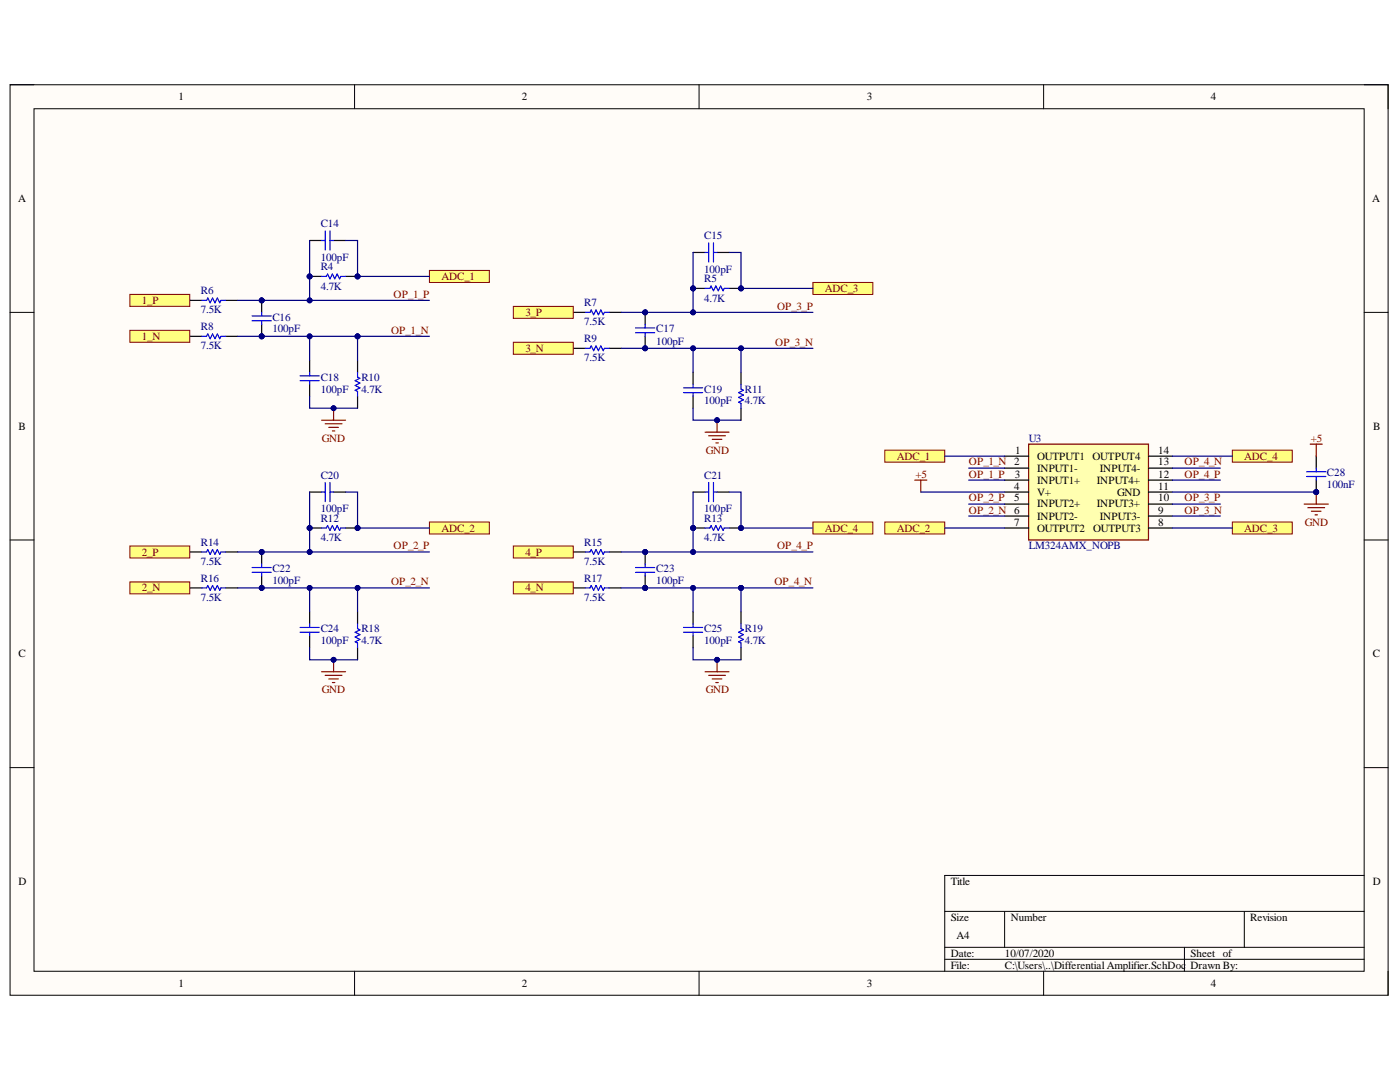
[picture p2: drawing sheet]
<svg xmlns="http://www.w3.org/2000/svg" width="279mm" height="216mm" viewBox="0 0 279 216" stroke-linecap="round" stroke-linejoin="round" font-family="sans-serif">
<defs><g id="words">
<g font-size="2.2">
<text x="35.6" y="20">1</text>
<text x="104.2" y="20">2</text>
<text x="173" y="20">3</text>
<text x="241.7" y="20">4</text>
<text x="3.6" y="40.3">A</text>
<text x="273.9" y="40.3">A</text>
<text x="3.7" y="85.8">B</text>
<text x="274" y="85.8">B</text>
<text x="202.5" y="95.3">3</text>
<text x="202.6" y="90.5">1</text>
<text x="207" y="91.7">OUTPUT1 OUTPUT4</text>
<text x="207" y="94.1">INPUT1-</text>
<text x="219.5" y="94.1">INPUT4-</text>
<text x="231.2" y="90.5">14</text>
<text x="231.2" y="92.9">13</text>
<text x="231.2" y="95.3">12</text>
<text x="202.4" y="97.7">4</text>
<text x="202.4" y="100.1">5</text>
<text x="207" y="96.5">INPUT1+</text>
<text x="207" y="98.9">V+</text>
<text x="207" y="101.2">INPUT2+</text>
<text x="218.9" y="96.5">INPUT4+</text>
<text x="218.9" y="101.2">INPUT3+</text>
<text x="223" y="98.9">GND</text>
<text x="231.2" y="97.7">11</text>
<text x="231.2" y="100.1">10</text>
<text x="202.4" y="104.9">7</text>
<text x="207" y="103.7">INPUT2-</text>
<text x="207" y="106.1">OUTPUT2</text>
<text x="218.1" y="106.1">OUTPUT3</text>
<text x="219.5" y="103.7">INPUT3-</text>
<text x="231.2" y="102.5">9</text>
<text x="231.2" y="104.9">8</text>
<text x="3.7" y="131.2">C</text>
<text x="274" y="131.2">C</text>
<text x="3.7" y="176.5">D</text>
<text x="189.7" y="176.5">Title</text>
<text x="274" y="176.5">D</text>
<text x="189.7" y="183.7">Size</text>
<text x="201.7" y="183.7">Number</text>
<text x="249.5" y="183.7">Revision</text>
<text x="189.7" y="190.9">Date:</text>
<text x="190.9" y="187.4">A4</text>
<text x="200.6" y="190.9">10/07/2020</text>
<text x="237.6" y="190.9">Sheet of</text>
<text x="35.6" y="196.9">1</text>
<text x="104.2" y="196.9">2</text>
<text x="173" y="196.9">3</text>
<text x="189.7" y="193.3">File:</text>
<text x="200.6" y="193.3">C:\Users\..\Differential Amplifier.SchDoc</text>
<text x="237.6" y="193.3">Drawn By:</text>
<text x="241.7" y="196.9">4</text>
</g>
<g font-size="2.2" fill="#000080">
<text x="64" y="45.4">C14</text>
<text x="140.5" y="47.7">C15</text>
<text x="64" y="52">100pF</text>
<text x="64" y="53.9">R4</text>
<text x="40.1" y="58.7">R6</text>
<text x="64" y="57.8">4.7K</text>
<text x="140.5" y="56.4">R5</text>
<text x="140.5" y="54.4">100pF</text>
<text x="40.1" y="62.5">7.5K</text>
<text x="40.1" y="65.9">R8</text>
<text x="54.4" y="64">C16</text>
<text x="116.6" y="64.9">7.5K</text>
<text x="116.6" y="61.1">R7</text>
<text x="140.5" y="60.2">4.7K</text>
<text x="40.1" y="69.7">7.5K</text>
<text x="54.4" y="66.3">100pF</text>
<text x="116.6" y="68.3">R9</text>
<text x="131" y="68.8">100pF</text>
<text x="131" y="66.3">C17</text>
<text x="64" y="76">C18</text>
<text x="72.1" y="76">R10</text>
<text x="116.6" y="72.1">7.5K</text>
<text x="64" y="78.3">100pF</text>
<text x="72.1" y="78.3">4.7K</text>
<text x="140.5" y="80.7">100pF</text>
<text x="140.5" y="78.3">C19</text>
<text x="148.6" y="80.7">4.7K</text>
<text x="148.6" y="78.3">R11</text>
<text x="205.3" y="88.1">U3</text>
<text x="64" y="95.6">C20</text>
<text x="140.5" y="95.6">C21</text>
<text x="264.8" y="95.1">C28</text>
<text x="264.8" y="97.4">100nF</text>
<text x="64" y="108">4.7K</text>
<text x="64" y="104.1">R12</text>
<text x="64" y="102.3">100pF</text>
<text x="140.5" y="108">4.7K</text>
<text x="140.5" y="104.1">R13</text>
<text x="140.5" y="102.3">100pF</text>
<text x="40.1" y="112.7">7.5K</text>
<text x="40.1" y="108.9">R14</text>
<text x="116.6" y="112.7">7.5K</text>
<text x="116.6" y="108.9">R15</text>
<text x="205.3" y="109.6">LM324AMX_NOPB</text>
<text x="40.1" y="119.9">7.5K</text>
<text x="40.1" y="116.1">R16</text>
<text x="54.4" y="116.5">100pF</text>
<text x="54.4" y="114.2">C22</text>
<text x="116.6" y="119.9">7.5K</text>
<text x="116.6" y="116.1">R17</text>
<text x="131" y="116.5">100pF</text>
<text x="131" y="114.2">C23</text>
<text x="64" y="128.5">100pF</text>
<text x="64" y="126.2">C24</text>
<text x="72.1" y="128.5">4.7K</text>
<text x="72.1" y="126.2">R18</text>
<text x="140.5" y="128.5">100pF</text>
<text x="140.5" y="126.2">C25</text>
<text x="148.6" y="128.5">4.7K</text>
<text x="148.6" y="126.2">R19</text>
</g>
<g font-size="2.2" fill="#800000">
<text x="78.5" y="59.4">OP_1_P</text>
<text x="88.1" y="55.9">ADC_1</text>
<text x="164.6" y="58.2">ADC_3</text>
<text x="28.3" y="60.7">1_P</text>
<text x="104.8" y="63">3_P</text>
<text x="155.1" y="61.9">OP_3_P</text>
<text x="28.3" y="67.8">1_N</text>
<text x="78" y="66.6">OP_1_N</text>
<text x="104.8" y="70.2">3_N</text>
<text x="154.7" y="69">OP_3_N</text>
<text x="64.3" y="88.1">GND</text>
<text x="261.6" y="88.1">+5</text>
<text x="140.9" y="90.5">GND</text>
<text x="179" y="91.7">ADC_1</text>
<text x="182.7" y="95.3">+5</text>
<text x="193.4" y="95.3">OP_1_P</text>
<text x="193.4" y="92.9">OP_1_N 2</text>
<text x="236.4" y="95.3">OP_4_P</text>
<text x="236.4" y="92.9">OP_4_N</text>
<text x="248.3" y="91.7">ADC_4</text>
<text x="193.4" y="100.1">OP_2_P</text>
<text x="236.4" y="100.1">OP_3_P</text>
<text x="88.1" y="106.1">ADC_2</text>
<text x="164.6" y="106.1">ADC_4</text>
<text x="179" y="106.1">ADC_2</text>
<text x="193.4" y="102.5">OP_2_N 6</text>
<text x="236.4" y="102.5">OP_3_N</text>
<text x="248.3" y="106.1">ADC_3</text>
<text x="260.4" y="104.9">GND</text>
<text x="28.3" y="110.9">2_P</text>
<text x="78.5" y="109.6">OP_2_P</text>
<text x="104.8" y="110.9">4_P</text>
<text x="155.1" y="109.6">OP_4_P</text>
<text x="28.3" y="118">2_N</text>
<text x="78" y="116.8">OP_2_N</text>
<text x="104.8" y="118">4_N</text>
<text x="154.6" y="116.8">OP_4_N</text>
<text x="64.3" y="138.3">GND</text>
<text x="140.9" y="138.3">GND</text>
</g>
</g></defs>
<path d="M2 16.9h275v181.7h-275z" fill-rule="evenodd" fill="#fffcf8"/>
<path d="M2 16.9h275v181.7h-275z" fill="none" stroke="#000" stroke-width=".2"/>
<path d="M6.8 21.7h265.4v172.1h-265.4z" fill-rule="evenodd" fill="#fffcf8"/>
<g fill="none" stroke="#000" stroke-width=".2">
<path d="M2 16.9h4.8M70.8 16.9v4.8M139.5 16.9v4.8M208.3 16.9v4.8M272.2 16.9h4.8v4.8M6.8 21.7h265.4v172.1h-265.4zM2 62.3h4.8M272.2 62.3h4.8M2 107.7h4.8M272.2 107.7h4.8M2 153.2h4.8M272.2 153.2h4.8"/>
<path d="M272.2 174.7h-83.7v19.1M70.8 193.8v4.8M139.5 193.8v4.8M188.5 181.9h83.7M188.5 189h83.7M188.5 191.4h83.7M200.5 181.9v7.1M208.3 193.8v4.8M236.4 189v4.8M248.3 181.9v7.1M277 193.8v4.8"/>
</g>
<path d="M205.3 88.6h23.9v19.1h-23.9z" fill-rule="evenodd" fill="#ffffb0"/>
<path d="M205.3 88.6h23.9v19.1h-23.9z" fill="none" stroke="#800000" stroke-width=".24"/>
<g fill="none" stroke="#000" stroke-width=".24">
<path d="M37.9 59.9h2.4M45.1 59.9h2.3M61.8 48h2.4M66.6 48h2.4M37.9 67.1h2.4M45.1 67.1h2.3M71.4 71.9v2.4M71.4 79.1v2.4M200.5 91h4.8M200.5 93.4h4.8M200.5 95.8h4.8M200.5 98.2h4.8"/>
<path d="M229.2 91h4.8M229.2 93.4h4.8M229.2 95.8h4.8M229.2 98.2h4.8M200.5 100.6h4.8M200.5 103h4.8M200.5 105.4h4.8M229.2 100.6h4.8M229.2 103h4.8M229.2 105.4h4.8"/>
</g>
<path d="M40.3 59.9h.9l.3-.4 .4 .9 .5-.9 .5 .9 .5-.9 .5 .9 .2-.5h1M64.2 48h.7M64.9 46.1v3.8M65.9 46.1v3.8M65.9 48h.7M40.3 67.1h.9l.3-.5 .4 1 .5-1 .5 1 .5-1 .5 1 .2-.5h1M71.4 74.3v.9l.4 .3-.9 .5 .9 .4-.9 .5 .9 .5-.9 .5 .5 .2v1" fill="none" stroke="#00f" stroke-width=".24"/>
<circle cx="61.8" cy="55.2" r=".48" fill="#000080"/>
<circle cx="61.8" cy="55.2" r=".48" fill="none" stroke="#000080" stroke-width=".2"/>
<circle cx="71.4" cy="55.2" r=".48" fill="#000080"/>
<circle cx="71.4" cy="55.2" r=".48" fill="none" stroke="#000080" stroke-width=".2"/>
<path d="M61.8 55.2h2.4" fill="none" stroke="#000" stroke-width=".24"/>
<circle cx="61.8" cy="55.2" r=".48" fill="#000080"/>
<circle cx="61.8" cy="55.2" r=".48" fill="none" stroke="#000080" stroke-width=".2"/>
<path d="M69 55.2h2.4" fill="none" stroke="#000" stroke-width=".24"/>
<circle cx="71.4" cy="55.2" r=".48" fill="#000080"/>
<circle cx="71.4" cy="55.2" r=".48" fill="none" stroke="#000080" stroke-width=".2"/>
<path d="M64.2 55.2h.9l.3-.5 .5 .9 .4-.9 .5 .9 .5-.9 .5 .9 .2-.4h1" fill="none" stroke="#00f" stroke-width=".24"/>
<path d="M64.2 83.8h4.8M64.9 84.6h3.3M65.6 85.3h1.9M66.3 86h.5M66.6 81.5v2.3" fill="none" stroke="#800000" stroke-width=".24"/>
<circle cx="66.6" cy="81.5" r=".48" fill="#000080"/>
<circle cx="66.6" cy="81.5" r=".48" fill="none" stroke="#000080" stroke-width=".2"/>
<path d="M37.9 110.1h2.4M37.9 117.3h2.4M45.1 110.1h2.3M45.1 117.3h2.3M71.4 122.1v2.4M71.4 129.3v2.4" fill="none" stroke="#000" stroke-width=".24"/>
<path d="M40.3 110.1h.9l.3-.4 .4 .9 .5-.9 .5 .9 .5-.9 .5 .9 .2-.5h1M40.3 117.3h.9l.3-.5 .4 1 .5-1 .5 1 .5-1 .5 1 .2-.5h1M71.4 124.5v.9l.4 .3-.9 .5 .9 .4-.9 .5 .9 .5-.9 .5 .5 .2v1" fill="none" stroke="#00f" stroke-width=".24"/>
<circle cx="61.8" cy="105.4" r=".48" fill="#000080"/>
<circle cx="61.8" cy="105.4" r=".48" fill="none" stroke="#000080" stroke-width=".2"/>
<circle cx="71.4" cy="105.4" r=".48" fill="#000080"/>
<circle cx="71.4" cy="105.4" r=".48" fill="none" stroke="#000080" stroke-width=".2"/>
<path d="M61.8 105.4h2.4" fill="none" stroke="#000" stroke-width=".24"/>
<circle cx="61.8" cy="105.4" r=".48" fill="#000080"/>
<circle cx="61.8" cy="105.4" r=".48" fill="none" stroke="#000080" stroke-width=".2"/>
<path d="M69 105.4h2.4" fill="none" stroke="#000" stroke-width=".24"/>
<circle cx="71.4" cy="105.4" r=".48" fill="#000080"/>
<circle cx="71.4" cy="105.4" r=".48" fill="none" stroke="#000080" stroke-width=".2"/>
<path d="M64.2 105.4h.9l.3-.5 .5 .9 .4-.9 .5 .9 .5-.9 .5 .9 .2-.4h1" fill="none" stroke="#00f" stroke-width=".24"/>
<path d="M64.2 134h4.8M64.9 134.8h3.3M65.6 135.5h1.9M66.3 136.2h.5M66.6 131.7v2.3" fill="none" stroke="#800000" stroke-width=".24"/>
<circle cx="66.6" cy="131.7" r=".48" fill="#000080"/>
<circle cx="66.6" cy="131.7" r=".48" fill="none" stroke="#000080" stroke-width=".2"/>
<path d="M114.4 62.3h2.4M114.4 69.5h2.4M121.6 62.3h2.4M121.6 69.5h2.4M147.9 74.3v2.4M147.9 81.5v2.3" fill="none" stroke="#000" stroke-width=".24"/>
<path d="M116.8 62.3h1l.2-.4 .5 .9 .4-.9 .5 .9 .5-.9 .5 .9 .2-.5h1M116.8 69.5h1l.2-.5 .5 1 .4-1 .5 1 .5-1 .5 1 .2-.5h1M147.9 76.7v.9l.5 .3-1 .4 1 .5-1 .5 1 .5-1 .5 .5 .2v1" fill="none" stroke="#00f" stroke-width=".24"/>
<circle cx="138.3" cy="57.5" r=".48" fill="#000080"/>
<circle cx="138.3" cy="57.5" r=".48" fill="none" stroke="#000080" stroke-width=".2"/>
<circle cx="147.9" cy="57.5" r=".48" fill="#000080"/>
<circle cx="147.9" cy="57.5" r=".48" fill="none" stroke="#000080" stroke-width=".2"/>
<path d="M138.3 57.5h2.4" fill="none" stroke="#000" stroke-width=".24"/>
<circle cx="138.3" cy="57.5" r=".48" fill="#000080"/>
<circle cx="138.3" cy="57.5" r=".48" fill="none" stroke="#000080" stroke-width=".2"/>
<path d="M145.5 57.5h2.4" fill="none" stroke="#000" stroke-width=".24"/>
<circle cx="147.9" cy="57.5" r=".48" fill="#000080"/>
<circle cx="147.9" cy="57.5" r=".48" fill="none" stroke="#000080" stroke-width=".2"/>
<path d="M140.7 57.5h1l.2-.4 .5 .9 .5-.9 .4 .9 .5-.9 .5 .9 .2-.5h1" fill="none" stroke="#00f" stroke-width=".24"/>
<path d="M140.7 86.2h4.8M141.4 86.9h3.4M142.1 87.7h2M142.9 88.4h.4M143.1 83.8v2.4" fill="none" stroke="#800000" stroke-width=".24"/>
<circle cx="143.1" cy="83.8" r=".48" fill="#000080"/>
<circle cx="143.1" cy="83.8" r=".48" fill="none" stroke="#000080" stroke-width=".2"/>
<path d="M114.4 110.1h2.4M114.4 117.3h2.4M121.6 110.1h2.4M121.6 117.3h2.4M147.9 122.1v2.4M147.9 129.3v2.4" fill="none" stroke="#000" stroke-width=".24"/>
<path d="M116.8 110.1h1l.2-.4 .5 .9 .4-.9 .5 .9 .5-.9 .5 .9 .2-.5h1M116.8 117.3h1l.2-.5 .5 1 .4-1 .5 1 .5-1 .5 1 .2-.5h1M147.9 124.5v.9l.5 .3-1 .5 1 .4-1 .5 1 .5-1 .5 .5 .2v1" fill="none" stroke="#00f" stroke-width=".24"/>
<circle cx="138.3" cy="105.4" r=".48" fill="#000080"/>
<circle cx="138.3" cy="105.4" r=".48" fill="none" stroke="#000080" stroke-width=".2"/>
<circle cx="147.9" cy="105.4" r=".48" fill="#000080"/>
<circle cx="147.9" cy="105.4" r=".48" fill="none" stroke="#000080" stroke-width=".2"/>
<path d="M138.3 105.4h2.4" fill="none" stroke="#000" stroke-width=".24"/>
<circle cx="138.3" cy="105.4" r=".48" fill="#000080"/>
<circle cx="138.3" cy="105.4" r=".48" fill="none" stroke="#000080" stroke-width=".2"/>
<path d="M145.5 105.4h2.4" fill="none" stroke="#000" stroke-width=".24"/>
<circle cx="147.9" cy="105.4" r=".48" fill="#000080"/>
<circle cx="147.9" cy="105.4" r=".48" fill="none" stroke="#000080" stroke-width=".2"/>
<path d="M140.7 105.4h1l.2-.5 .5 .9 .5-.9 .4 .9 .5-.9 .5 .9 .2-.4h1" fill="none" stroke="#00f" stroke-width=".24"/>
<path d="M140.7 134h4.8M141.4 134.8h3.4M142.1 135.5h2M142.9 136.2h.4M143.1 131.7v2.3" fill="none" stroke="#800000" stroke-width=".24"/>
<circle cx="143.1" cy="131.7" r=".48" fill="#000080"/>
<circle cx="143.1" cy="131.7" r=".48" fill="none" stroke="#000080" stroke-width=".2"/>
<circle cx="52.2" cy="67.1" r=".48" fill="#000080"/>
<circle cx="52.2" cy="67.1" r=".48" fill="none" stroke="#000080" stroke-width=".2"/>
<circle cx="52.2" cy="59.9" r=".48" fill="#000080"/>
<circle cx="52.2" cy="59.9" r=".48" fill="none" stroke="#000080" stroke-width=".2"/>
<path d="M52.2 64.7v2.4" fill="none" stroke="#000" stroke-width=".24"/>
<circle cx="52.2" cy="67.1" r=".48" fill="#000080"/>
<circle cx="52.2" cy="67.1" r=".48" fill="none" stroke="#000080" stroke-width=".2"/>
<path d="M52.2 59.9v2.4" fill="none" stroke="#000" stroke-width=".24"/>
<circle cx="52.2" cy="59.9" r=".48" fill="#000080"/>
<circle cx="52.2" cy="59.9" r=".48" fill="none" stroke="#000080" stroke-width=".2"/>
<path d="M50.3 63h3.8M50.3 64h3.8M52.2 62.3v.7M52.2 64v.7M59.9 75h3.8M59.9 76h3.8M61.8 74.3v.7M61.8 76v.7M136.4 77.4h3.8M136.4 78.3h3.8M138.3 76.7v.7M138.3 78.3v.8" fill="none" stroke="#00f" stroke-width=".24"/>
<path d="M61.8 71.9v2.4M61.8 76.7v2.4M138.3 74.3v2.4M138.3 79.1v2.4" fill="none" stroke="#000" stroke-width=".24"/>
<circle cx="128.8" cy="69.5" r=".48" fill="#000080"/>
<circle cx="128.8" cy="69.5" r=".48" fill="none" stroke="#000080" stroke-width=".2"/>
<circle cx="128.8" cy="62.3" r=".48" fill="#000080"/>
<circle cx="128.8" cy="62.3" r=".48" fill="none" stroke="#000080" stroke-width=".2"/>
<path d="M128.8 67.1v2.4" fill="none" stroke="#000" stroke-width=".24"/>
<circle cx="128.8" cy="69.5" r=".48" fill="#000080"/>
<circle cx="128.8" cy="69.5" r=".48" fill="none" stroke="#000080" stroke-width=".2"/>
<path d="M128.8 62.3v2.4" fill="none" stroke="#000" stroke-width=".24"/>
<circle cx="128.8" cy="62.3" r=".48" fill="#000080"/>
<circle cx="128.8" cy="62.3" r=".48" fill="none" stroke="#000080" stroke-width=".2"/>
<g fill="none" stroke="#00f" stroke-width=".24">
<path d="M140.7 50.4h.7M141.4 48.5v3.8M142.4 48.5v3.8M142.4 50.4h.7M126.8 65.4h3.9M126.8 66.4h3.9M128.8 64.7v.7M128.8 66.4v.7M64.2 98.2h.7M64.9 96.3v3.8M65.9 96.3v3.8M65.9 98.2h.7"/>
<path d="M59.9 125.2h3.8M59.9 126.2h3.8M61.8 124.5v.7M61.8 126.2v.7"/>
</g>
<path d="M138.3 50.4h2.4M143.1 50.4h2.4M61.8 98.2h2.4M66.6 98.2h2.4M61.8 122.1v2.4M61.8 126.9v2.4" fill="none" stroke="#000" stroke-width=".24"/>
<circle cx="52.2" cy="117.3" r=".48" fill="#000080"/>
<circle cx="52.2" cy="117.3" r=".48" fill="none" stroke="#000080" stroke-width=".2"/>
<circle cx="52.2" cy="110.1" r=".48" fill="#000080"/>
<circle cx="52.2" cy="110.1" r=".48" fill="none" stroke="#000080" stroke-width=".2"/>
<path d="M52.2 114.9v2.4" fill="none" stroke="#000" stroke-width=".24"/>
<circle cx="52.2" cy="117.3" r=".48" fill="#000080"/>
<circle cx="52.2" cy="117.3" r=".48" fill="none" stroke="#000080" stroke-width=".2"/>
<path d="M52.2 110.1v2.4" fill="none" stroke="#000" stroke-width=".24"/>
<circle cx="52.2" cy="110.1" r=".48" fill="#000080"/>
<circle cx="52.2" cy="110.1" r=".48" fill="none" stroke="#000080" stroke-width=".2"/>
<path d="M50.3 113.2h3.8M50.3 114.2h3.8M52.2 112.5v.7M52.2 114.2v.7" fill="none" stroke="#00f" stroke-width=".24"/>
<circle cx="128.8" cy="117.3" r=".48" fill="#000080"/>
<circle cx="128.8" cy="117.3" r=".48" fill="none" stroke="#000080" stroke-width=".2"/>
<circle cx="128.8" cy="110.1" r=".48" fill="#000080"/>
<circle cx="128.8" cy="110.1" r=".48" fill="none" stroke="#000080" stroke-width=".2"/>
<path d="M128.8 114.9v2.4" fill="none" stroke="#000" stroke-width=".24"/>
<circle cx="128.8" cy="117.3" r=".48" fill="#000080"/>
<circle cx="128.8" cy="117.3" r=".48" fill="none" stroke="#000080" stroke-width=".2"/>
<path d="M128.8 110.1v2.4" fill="none" stroke="#000" stroke-width=".24"/>
<circle cx="128.8" cy="110.1" r=".48" fill="#000080"/>
<circle cx="128.8" cy="110.1" r=".48" fill="none" stroke="#000080" stroke-width=".2"/>
<path d="M140.7 98.2h.7M141.4 96.3v3.8M142.4 96.3v3.8M142.4 98.2h.7M126.8 113.2h3.9M126.8 114.2h3.9M128.8 112.5v.7M128.8 114.2v.7M136.4 125.2h3.8M136.4 126.2h3.8M138.3 124.5v.7M138.3 126.2v.7" fill="none" stroke="#00f" stroke-width=".24"/>
<path d="M138.3 98.2h2.4M143.1 98.2h2.4M138.3 122.1v2.4M138.3 126.9v2.4" fill="none" stroke="#000" stroke-width=".24"/>
<path d="M162.2 56.4h12v2.3h-12z" fill-rule="evenodd" fill="#ffff80"/>
<path d="M162.2 56.4h12v2.3h-12z" fill="none" stroke="#800000" stroke-width=".2"/>
<path d="M25.9 58.7h12v2.4h-12z" fill-rule="evenodd" fill="#ffff80"/>
<path d="M25.9 58.7h12v2.4h-12z" fill="none" stroke="#800000" stroke-width=".2"/>
<path d="M25.9 65.9h12v2.4h-12z" fill-rule="evenodd" fill="#ffff80"/>
<path d="M25.9 65.9h12v2.4h-12z" fill="none" stroke="#800000" stroke-width=".2"/>
<path d="M85.7 54h12v2.4h-12z" fill-rule="evenodd" fill="#ffff80"/>
<path d="M85.7 54h12v2.4h-12z" fill="none" stroke="#800000" stroke-width=".2"/>
<path d="M102.4 61.1h12v2.4h-12z" fill-rule="evenodd" fill="#ffff80"/>
<path d="M102.4 61.1h12v2.4h-12z" fill="none" stroke="#800000" stroke-width=".2"/>
<path d="M102.4 68.3h12v2.4h-12z" fill-rule="evenodd" fill="#ffff80"/>
<path d="M102.4 68.3h12v2.4h-12z" fill="none" stroke="#800000" stroke-width=".2"/>
<path d="M102.4 108.9h12v2.4h-12z" fill-rule="evenodd" fill="#ffff80"/>
<path d="M102.4 108.9h12v2.4h-12z" fill="none" stroke="#800000" stroke-width=".2"/>
<path d="M102.4 116.1h12v2.4h-12z" fill-rule="evenodd" fill="#ffff80"/>
<path d="M102.4 116.1h12v2.4h-12z" fill="none" stroke="#800000" stroke-width=".2"/>
<path d="M162.2 104.2h12v2.4h-12z" fill-rule="evenodd" fill="#ffff80"/>
<path d="M162.2 104.2h12v2.4h-12z" fill="none" stroke="#800000" stroke-width=".2"/>
<path d="M85.7 104.2h12v2.4h-12z" fill-rule="evenodd" fill="#ffff80"/>
<path d="M85.7 104.2h12v2.4h-12z" fill="none" stroke="#800000" stroke-width=".2"/>
<path d="M25.9 108.9h12v2.4h-12z" fill-rule="evenodd" fill="#ffff80"/>
<path d="M25.9 108.9h12v2.4h-12z" fill="none" stroke="#800000" stroke-width=".2"/>
<path d="M25.9 116.1h12v2.4h-12z" fill-rule="evenodd" fill="#ffff80"/>
<path d="M25.9 116.1h12v2.4h-12z" fill="none" stroke="#800000" stroke-width=".2"/>
<path d="M176.6 89.8h11.9v2.4h-11.9z" fill-rule="evenodd" fill="#ffff80"/>
<path d="M176.6 89.8h11.9v2.4h-11.9z" fill="none" stroke="#800000" stroke-width=".2"/>
<path d="M176.6 104.2h11.9v2.4h-11.9z" fill-rule="evenodd" fill="#ffff80"/>
<path d="M176.6 104.2h11.9v2.4h-11.9z" fill="none" stroke="#800000" stroke-width=".2"/>
<path d="M245.9 104.2h12v2.4h-12z" fill-rule="evenodd" fill="#ffff80"/>
<path d="M245.9 104.2h12v2.4h-12z" fill="none" stroke="#800000" stroke-width=".2"/>
<path d="M245.9 89.8h12v2.4h-12z" fill-rule="evenodd" fill="#ffff80"/>
<path d="M245.9 89.8h12v2.4h-12z" fill="none" stroke="#800000" stroke-width=".2"/>
<path d="M182.6 95.8h2.4M183.8 95.8v2.4M262.7 98.2v2.4M260.3 100.6h4.8M261 101.3h3.4M261.7 102h1.9M262.4 102.7h.5" fill="none" stroke="#800000" stroke-width=".24"/>
<circle cx="262.7" cy="98.2" r=".48" fill="#000080"/>
<circle cx="262.7" cy="98.2" r=".48" fill="none" stroke="#000080" stroke-width=".2"/>
<circle cx="262.7" cy="98.2" r=".48" fill="#000080"/>
<circle cx="262.7" cy="98.2" r=".48" fill="none" stroke="#000080" stroke-width=".2"/>
<path d="M262.7 91v2.4M262.7 95.8v2.4" fill="none" stroke="#000" stroke-width=".24"/>
<circle cx="262.7" cy="98.2" r=".48" fill="#000080"/>
<circle cx="262.7" cy="98.2" r=".48" fill="none" stroke="#000080" stroke-width=".2"/>
<path d="M260.8 95.1h3.8M260.8 94.1h3.8M262.7 93.4v.7M262.7 95.1v.7" fill="none" stroke="#00f" stroke-width=".24"/>
<path d="M261.5 88.6h2.4M262.7 88.6v2.4" fill="none" stroke="#800000" stroke-width=".24"/>
<path d="M147.9 117.3v4.8" fill="none" stroke="#000080" stroke-width=".24"/>
<circle cx="147.9" cy="117.3" r=".48" fill="#000080"/>
<circle cx="147.9" cy="117.3" r=".48" fill="none" stroke="#000080" stroke-width=".2"/>
<path d="M47.4 117.3h38.3" fill="none" stroke="#000080" stroke-width=".24"/>
<circle cx="52.2" cy="117.3" r=".48" fill="#000080"/>
<circle cx="52.2" cy="117.3" r=".48" fill="none" stroke="#000080" stroke-width=".2"/>
<circle cx="61.8" cy="117.3" r=".48" fill="#000080"/>
<circle cx="61.8" cy="117.3" r=".48" fill="none" stroke="#000080" stroke-width=".2"/>
<circle cx="71.4" cy="117.3" r=".48" fill="#000080"/>
<circle cx="71.4" cy="117.3" r=".48" fill="none" stroke="#000080" stroke-width=".2"/>
<path d="M47.4 110.1h38.3" fill="none" stroke="#000080" stroke-width=".24"/>
<circle cx="52.2" cy="110.1" r=".48" fill="#000080"/>
<circle cx="52.2" cy="110.1" r=".48" fill="none" stroke="#000080" stroke-width=".2"/>
<circle cx="61.8" cy="110.1" r=".48" fill="#000080"/>
<circle cx="61.8" cy="110.1" r=".48" fill="none" stroke="#000080" stroke-width=".2"/>
<path d="M47.4 67.1h4.8" fill="none" stroke="#000080" stroke-width=".24"/>
<circle cx="52.2" cy="67.1" r=".48" fill="#000080"/>
<circle cx="52.2" cy="67.1" r=".48" fill="none" stroke="#000080" stroke-width=".2"/>
<path d="M47.4 59.9h38.3" fill="none" stroke="#000080" stroke-width=".24"/>
<circle cx="52.2" cy="59.9" r=".48" fill="#000080"/>
<circle cx="52.2" cy="59.9" r=".48" fill="none" stroke="#000080" stroke-width=".2"/>
<circle cx="61.8" cy="59.9" r=".48" fill="#000080"/>
<circle cx="61.8" cy="59.9" r=".48" fill="none" stroke="#000080" stroke-width=".2"/>
<path d="M52.2 67.1h19.2" fill="none" stroke="#000080" stroke-width=".24"/>
<circle cx="52.2" cy="67.1" r=".48" fill="#000080"/>
<circle cx="52.2" cy="67.1" r=".48" fill="none" stroke="#000080" stroke-width=".2"/>
<circle cx="61.8" cy="67.1" r=".48" fill="#000080"/>
<circle cx="61.8" cy="67.1" r=".48" fill="none" stroke="#000080" stroke-width=".2"/>
<circle cx="71.4" cy="67.1" r=".48" fill="#000080"/>
<circle cx="71.4" cy="67.1" r=".48" fill="none" stroke="#000080" stroke-width=".2"/>
<path d="M61.8 129.3v2.4h9.6" fill="none" stroke="#000080" stroke-width=".24"/>
<circle cx="66.6" cy="131.7" r=".48" fill="#000080"/>
<circle cx="66.6" cy="131.7" r=".48" fill="none" stroke="#000080" stroke-width=".2"/>
<path d="M61.8 79.1v2.4h9.6" fill="none" stroke="#000080" stroke-width=".24"/>
<circle cx="66.6" cy="81.5" r=".48" fill="#000080"/>
<circle cx="66.6" cy="81.5" r=".48" fill="none" stroke="#000080" stroke-width=".2"/>
<path d="M69 98.2h2.4v7.2h14.3" fill="none" stroke="#000080" stroke-width=".24"/>
<circle cx="71.4" cy="105.4" r=".48" fill="#000080"/>
<circle cx="71.4" cy="105.4" r=".48" fill="none" stroke="#000080" stroke-width=".2"/>
<path d="M69 48h2.4v7.2h14.3" fill="none" stroke="#000080" stroke-width=".24"/>
<circle cx="71.4" cy="55.2" r=".48" fill="#000080"/>
<circle cx="71.4" cy="55.2" r=".48" fill="none" stroke="#000080" stroke-width=".2"/>
<path d="M71.4 67.1h14.3" fill="none" stroke="#000080" stroke-width=".24"/>
<circle cx="71.4" cy="67.1" r=".48" fill="#000080"/>
<circle cx="71.4" cy="67.1" r=".48" fill="none" stroke="#000080" stroke-width=".2"/>
<path d="M124 117.3h4.8" fill="none" stroke="#000080" stroke-width=".24"/>
<circle cx="128.8" cy="117.3" r=".48" fill="#000080"/>
<circle cx="128.8" cy="117.3" r=".48" fill="none" stroke="#000080" stroke-width=".2"/>
<path d="M124 110.1h38.2" fill="none" stroke="#000080" stroke-width=".24"/>
<circle cx="128.8" cy="110.1" r=".48" fill="#000080"/>
<circle cx="128.8" cy="110.1" r=".48" fill="none" stroke="#000080" stroke-width=".2"/>
<circle cx="138.3" cy="110.1" r=".48" fill="#000080"/>
<circle cx="138.3" cy="110.1" r=".48" fill="none" stroke="#000080" stroke-width=".2"/>
<path d="M124 69.5h38.2" fill="none" stroke="#000080" stroke-width=".24"/>
<circle cx="128.8" cy="69.5" r=".48" fill="#000080"/>
<circle cx="128.8" cy="69.5" r=".48" fill="none" stroke="#000080" stroke-width=".2"/>
<circle cx="138.3" cy="69.5" r=".48" fill="#000080"/>
<circle cx="138.3" cy="69.5" r=".48" fill="none" stroke="#000080" stroke-width=".2"/>
<circle cx="147.9" cy="69.5" r=".48" fill="#000080"/>
<circle cx="147.9" cy="69.5" r=".48" fill="none" stroke="#000080" stroke-width=".2"/>
<path d="M124 62.3h38.2" fill="none" stroke="#000080" stroke-width=".24"/>
<circle cx="128.8" cy="62.3" r=".48" fill="#000080"/>
<circle cx="128.8" cy="62.3" r=".48" fill="none" stroke="#000080" stroke-width=".2"/>
<circle cx="138.3" cy="62.3" r=".48" fill="#000080"/>
<circle cx="138.3" cy="62.3" r=".48" fill="none" stroke="#000080" stroke-width=".2"/>
<path d="M128.8 117.3h19.1" fill="none" stroke="#000080" stroke-width=".24"/>
<circle cx="128.8" cy="117.3" r=".48" fill="#000080"/>
<circle cx="128.8" cy="117.3" r=".48" fill="none" stroke="#000080" stroke-width=".2"/>
<circle cx="138.3" cy="117.3" r=".48" fill="#000080"/>
<circle cx="138.3" cy="117.3" r=".48" fill="none" stroke="#000080" stroke-width=".2"/>
<circle cx="147.9" cy="117.3" r=".48" fill="#000080"/>
<circle cx="147.9" cy="117.3" r=".48" fill="none" stroke="#000080" stroke-width=".2"/>
<path d="M138.3 129.3v2.4h9.6" fill="none" stroke="#000080" stroke-width=".24"/>
<circle cx="143.1" cy="131.7" r=".48" fill="#000080"/>
<circle cx="143.1" cy="131.7" r=".48" fill="none" stroke="#000080" stroke-width=".2"/>
<path d="M138.3 81.5v2.3h9.6" fill="none" stroke="#000080" stroke-width=".24"/>
<circle cx="143.1" cy="83.8" r=".48" fill="#000080"/>
<circle cx="143.1" cy="83.8" r=".48" fill="none" stroke="#000080" stroke-width=".2"/>
<path d="M145.5 98.2h2.4v7.2h14.3" fill="none" stroke="#000080" stroke-width=".24"/>
<circle cx="147.9" cy="105.4" r=".48" fill="#000080"/>
<circle cx="147.9" cy="105.4" r=".48" fill="none" stroke="#000080" stroke-width=".2"/>
<path d="M145.5 50.4h2.4v7.1h14.3" fill="none" stroke="#000080" stroke-width=".24"/>
<circle cx="147.9" cy="57.5" r=".48" fill="#000080"/>
<circle cx="147.9" cy="57.5" r=".48" fill="none" stroke="#000080" stroke-width=".2"/>
<path d="M147.9 117.3h14.3" fill="none" stroke="#000080" stroke-width=".24"/>
<circle cx="147.9" cy="117.3" r=".48" fill="#000080"/>
<circle cx="147.9" cy="117.3" r=".48" fill="none" stroke="#000080" stroke-width=".2"/>
<path d="M183.8 98.2h16.7M188.5 91h12M193.3 95.8h7.2M193.3 93.4h7.2M234 98.2h28.7M188.5 105.4h12M193.3 103h7.2M193.3 100.6h7.2M234 105.4h11.9M234 103h9.5M234 100.6h9.5" fill="none" stroke="#000080" stroke-width=".24"/>
<circle cx="262.7" cy="98.2" r=".48" fill="#000080"/>
<circle cx="262.7" cy="98.2" r=".48" fill="none" stroke="#000080" stroke-width=".2"/>
<path d="M234 95.8h9.5M234 93.4h9.5M234 91h11.9M61.8 117.3v4.8" fill="none" stroke="#000080" stroke-width=".24"/>
<circle cx="61.8" cy="117.3" r=".48" fill="#000080"/>
<circle cx="61.8" cy="117.3" r=".48" fill="none" stroke="#000080" stroke-width=".2"/>
<path d="M61.8 98.2v11.9" fill="none" stroke="#000080" stroke-width=".24"/>
<circle cx="61.8" cy="110.1" r=".48" fill="#000080"/>
<circle cx="61.8" cy="110.1" r=".48" fill="none" stroke="#000080" stroke-width=".2"/>
<circle cx="61.8" cy="105.4" r=".48" fill="#000080"/>
<circle cx="61.8" cy="105.4" r=".48" fill="none" stroke="#000080" stroke-width=".2"/>
<path d="M61.8 67.1v4.8" fill="none" stroke="#000080" stroke-width=".24"/>
<circle cx="61.8" cy="67.1" r=".48" fill="#000080"/>
<circle cx="61.8" cy="67.1" r=".48" fill="none" stroke="#000080" stroke-width=".2"/>
<path d="M61.8 48v11.9" fill="none" stroke="#000080" stroke-width=".24"/>
<circle cx="61.8" cy="59.9" r=".48" fill="#000080"/>
<circle cx="61.8" cy="59.9" r=".48" fill="none" stroke="#000080" stroke-width=".2"/>
<circle cx="61.8" cy="55.2" r=".48" fill="#000080"/>
<circle cx="61.8" cy="55.2" r=".48" fill="none" stroke="#000080" stroke-width=".2"/>
<path d="M71.4 117.3v4.8" fill="none" stroke="#000080" stroke-width=".24"/>
<circle cx="71.4" cy="117.3" r=".48" fill="#000080"/>
<circle cx="71.4" cy="117.3" r=".48" fill="none" stroke="#000080" stroke-width=".2"/>
<path d="M71.4 67.1v4.8" fill="none" stroke="#000080" stroke-width=".24"/>
<circle cx="71.4" cy="67.1" r=".48" fill="#000080"/>
<circle cx="71.4" cy="67.1" r=".48" fill="none" stroke="#000080" stroke-width=".2"/>
<path d="M138.3 117.3v4.8" fill="none" stroke="#000080" stroke-width=".24"/>
<circle cx="138.3" cy="117.3" r=".48" fill="#000080"/>
<circle cx="138.3" cy="117.3" r=".48" fill="none" stroke="#000080" stroke-width=".2"/>
<path d="M138.3 98.2v11.9" fill="none" stroke="#000080" stroke-width=".24"/>
<circle cx="138.3" cy="110.1" r=".48" fill="#000080"/>
<circle cx="138.3" cy="110.1" r=".48" fill="none" stroke="#000080" stroke-width=".2"/>
<circle cx="138.3" cy="105.4" r=".48" fill="#000080"/>
<circle cx="138.3" cy="105.4" r=".48" fill="none" stroke="#000080" stroke-width=".2"/>
<path d="M138.3 69.5v4.8" fill="none" stroke="#000080" stroke-width=".24"/>
<circle cx="138.3" cy="69.5" r=".48" fill="#000080"/>
<circle cx="138.3" cy="69.5" r=".48" fill="none" stroke="#000080" stroke-width=".2"/>
<path d="M138.3 50.4v11.9" fill="none" stroke="#000080" stroke-width=".24"/>
<circle cx="138.3" cy="62.3" r=".48" fill="#000080"/>
<circle cx="138.3" cy="62.3" r=".48" fill="none" stroke="#000080" stroke-width=".2"/>
<circle cx="138.3" cy="57.5" r=".48" fill="#000080"/>
<circle cx="138.3" cy="57.5" r=".48" fill="none" stroke="#000080" stroke-width=".2"/>
<path d="M147.9 69.5v4.8" fill="none" stroke="#000080" stroke-width=".24"/>
<circle cx="147.9" cy="69.5" r=".48" fill="#000080"/>
<circle cx="147.9" cy="69.5" r=".48" fill="none" stroke="#000080" stroke-width=".2"/>
<use href="#words"/>
</svg>
